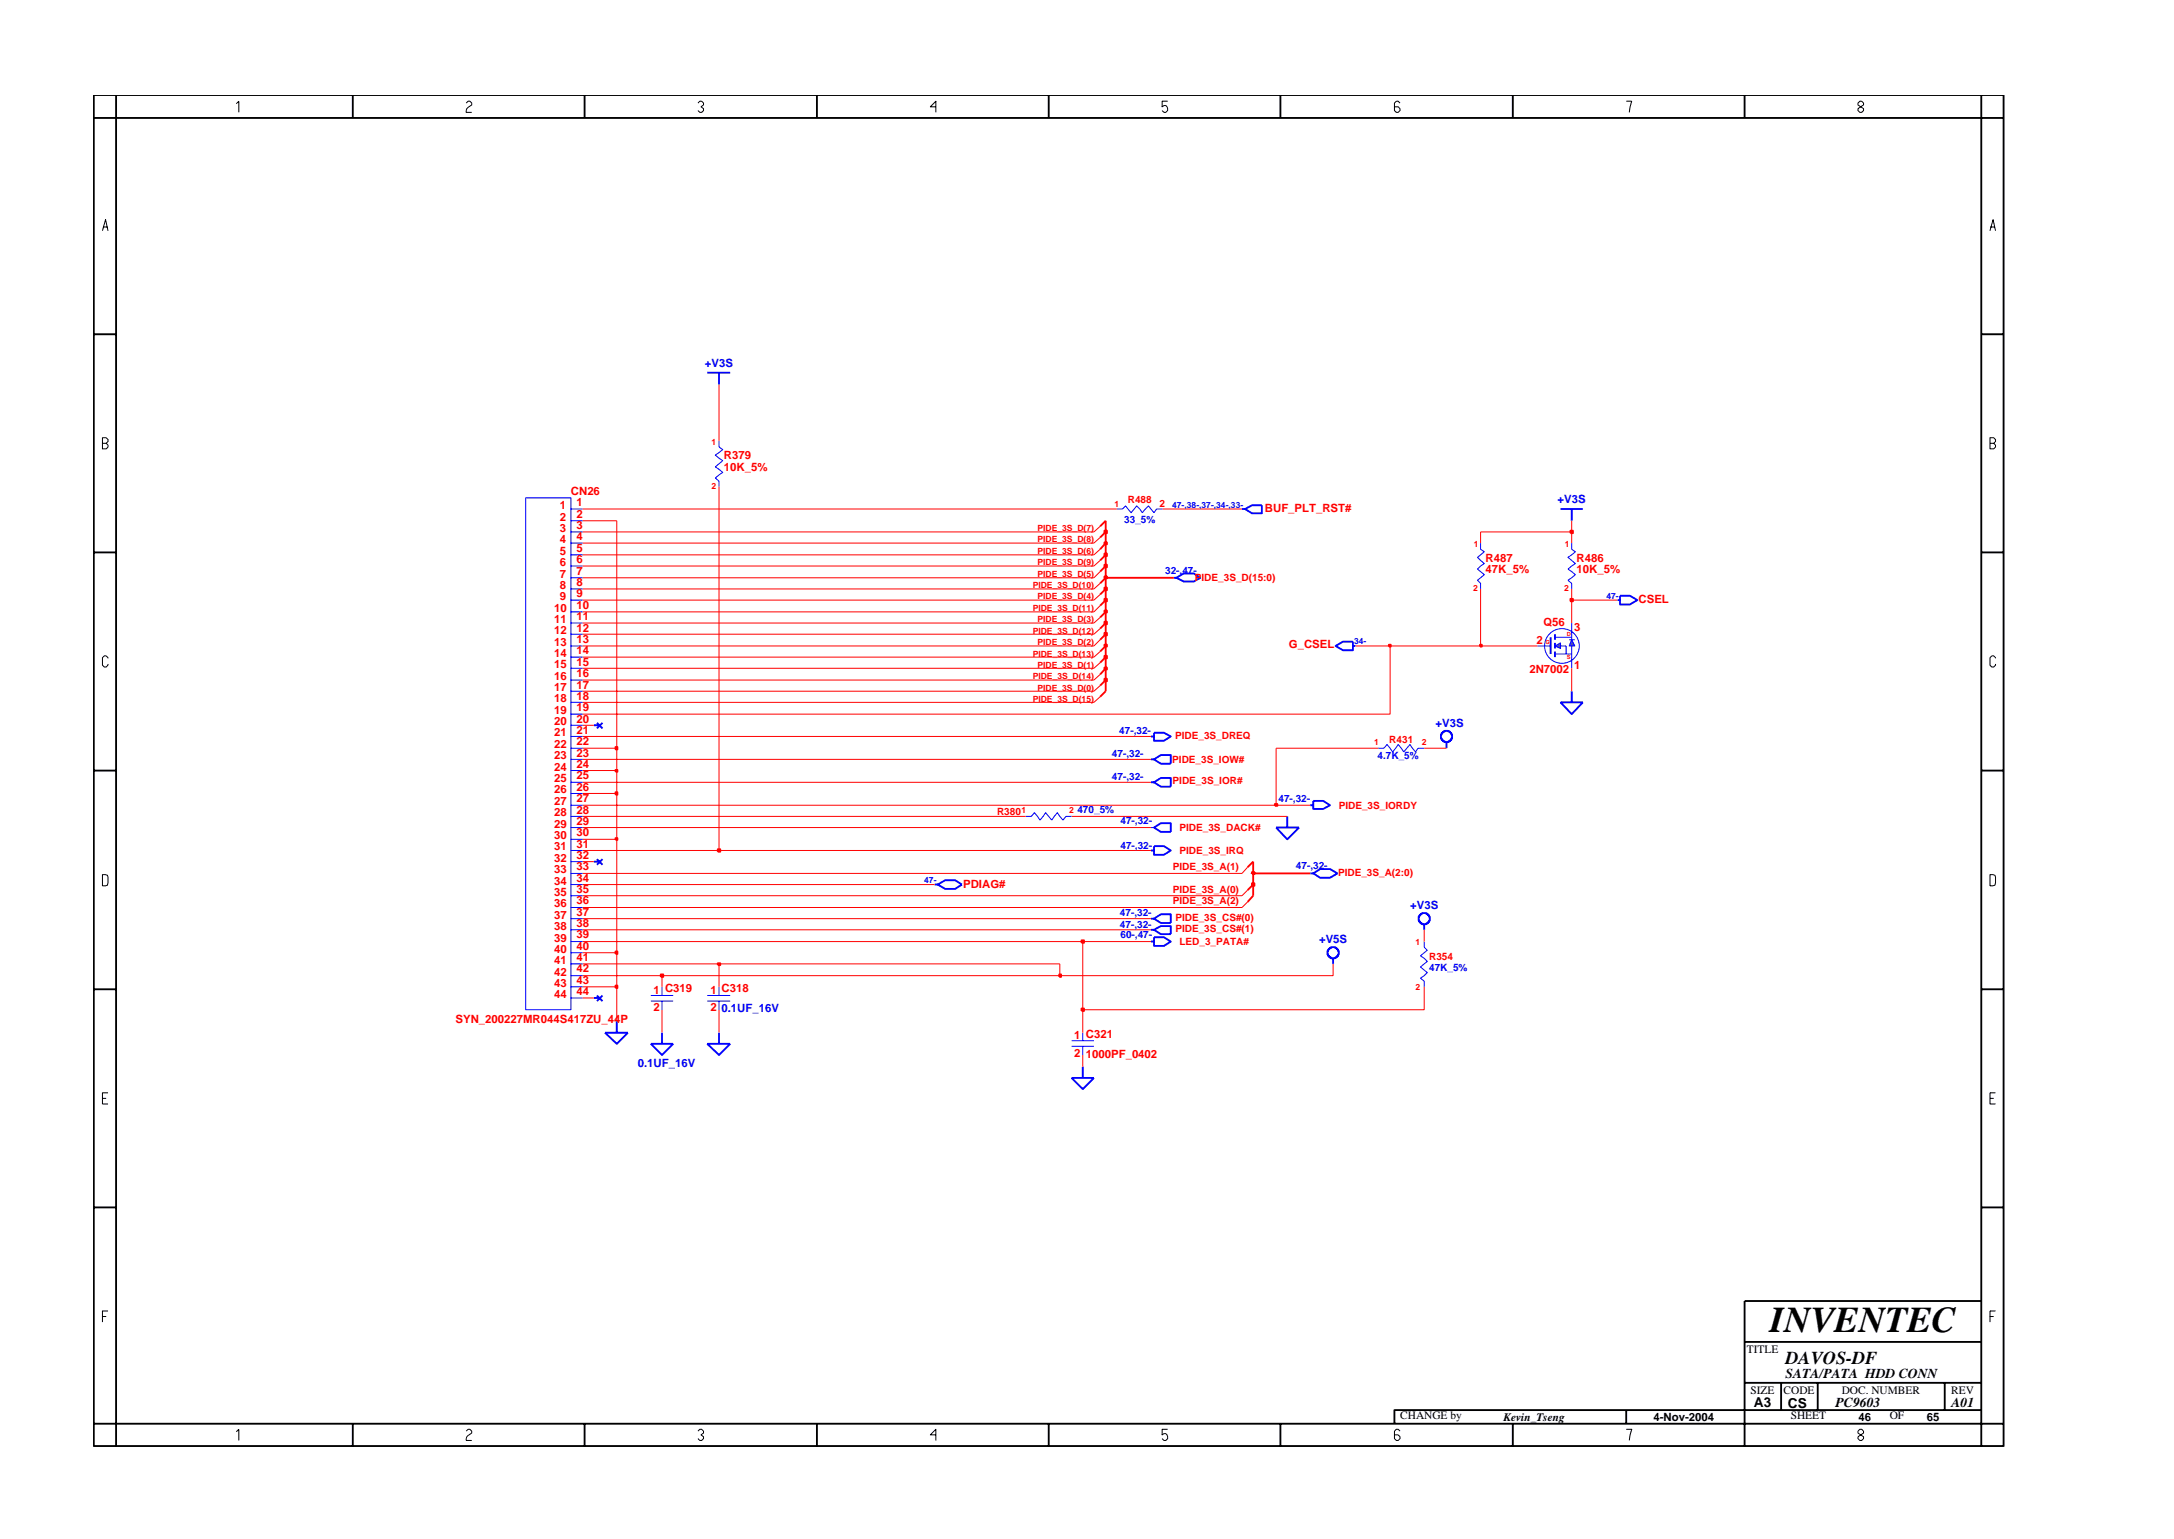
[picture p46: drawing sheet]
<svg xmlns="http://www.w3.org/2000/svg" width="297mm" height="210mm" viewBox="0 0 297 210" stroke-linecap="round" stroke-linejoin="round" font-family="sans-serif">
<defs><g id="words">
<text font-size="5" x="241.8" y="182">INVENTEC</text>
<text font-size="2.5" x="244" y="186.3">DAVOS-DF</text>
<g font-size="1.9">
<text x="244" y="188.2">SATA/PATA HDD CONN</text>
<text x="239.6" y="192.2">A3</text>
<text x="244.3" y="192.3">CS</text>
<text x="250.8" y="192.2">PC9603</text>
<text x="266.6" y="192.2">A01</text>
</g>
<g font-size="1.6" fill="#00f">
<text x="96.3" y="50.2">+V3S</text>
<text x="212.8" y="68.8">+V3S</text>
<text x="196.1" y="99.3">+V3S</text>
<text x="192.7" y="124.1">+V3S</text>
<text x="180.2" y="128.8">+V5S</text>
<text x="98.6" y="138.3">0.1UF_16V</text>
<text x="87.2" y="145.7">0.1UF_16V</text>
</g>
<g font-size="1.6" fill="#f00">
<text x="98.9" y="62.8">R379</text>
<text x="98.9" y="64.3">10K_5%</text>
<text x="76.5" y="71.1">2</text>
<text x="76.5" y="69.5">1</text>
<text x="78" y="67.7">CN26</text>
<text x="78.8" y="70.7">2</text>
<text x="78.8" y="69.2">1</text>
<text x="172.8" y="70">BUF_PLT_RST#</text>
<text x="76.5" y="75.8">5</text>
<text x="76.5" y="77.3">6</text>
<text x="76.5" y="74.2">4</text>
<text x="76.5" y="72.7">3</text>
<text x="78.8" y="75.4">5</text>
<text x="78.8" y="77">6</text>
<text x="78.8" y="73.8">4</text>
<text x="78.8" y="72.3">3</text>
<text x="203" y="76.7">R487</text>
<text x="215.4" y="76.7">R486</text>
<text x="75.7" y="83.6">10</text>
<text x="76.5" y="78.9">7</text>
<text x="76.5" y="80.5">8</text>
<text x="76.5" y="82">9</text>
<text x="78.8" y="78.5">7</text>
<text x="78.8" y="80.1">8</text>
<text x="78.8" y="81.6">9</text>
<text x="78.8" y="83.1">10</text>
<text x="203" y="78.3">47K_5%</text>
<text x="215.4" y="78.3">10K_5%</text>
<text x="223.9" y="82.4">CSEL</text>
<text x="75.7" y="85.1">11</text>
<text x="75.7" y="86.6">12</text>
<text x="75.7" y="88.3">13</text>
<text x="75.7" y="89.8">14</text>
<text x="78.8" y="84.8">11</text>
<text x="78.8" y="86.3">12</text>
<text x="78.8" y="87.8">13</text>
<text x="78.8" y="89.4">14</text>
<text x="176.1" y="88.6">G_CSEL</text>
<text x="209.9" y="88">2</text>
<text x="210.9" y="85.5">Q56</text>
<text x="215.1" y="86.2">3</text>
<text x="75.7" y="92.9">16</text>
<text x="75.7" y="94.4">17</text>
<text x="75.7" y="96">18</text>
<text x="75.7" y="91.3">15</text>
<text x="78.8" y="90.9">15</text>
<text x="78.8" y="92.5">16</text>
<text x="78.8" y="94.1">17</text>
<text x="78.8" y="95.6">18</text>
<text x="209" y="92">2N7002</text>
<text x="215.1" y="91.4">1</text>
<text x="75.7" y="97.6">19</text>
<text x="75.7" y="99.1">20</text>
<text x="75.7" y="100.6">21</text>
<text x="78.8" y="101.8">22</text>
<text x="78.8" y="97.1">19</text>
<text x="78.8" y="98.7">20</text>
<text x="78.8" y="100.3">21</text>
<text x="75.7" y="103.7">23</text>
<text x="75.7" y="105.3">24</text>
<text x="75.7" y="106.9">25</text>
<text x="75.7" y="102.2">22</text>
<text x="78.8" y="103.4">23</text>
<text x="78.8" y="104.9">24</text>
<text x="78.8" y="106.4">25</text>
<text x="75.7" y="108.4">26</text>
<text x="75.7" y="110">27</text>
<text x="75.7" y="111.5">28</text>
<text x="75.7" y="113.1">29</text>
<text x="78.8" y="108">26</text>
<text x="78.8" y="109.6">27</text>
<text x="78.8" y="111.2">28</text>
<text x="78.8" y="112.7">29</text>
<text x="75.7" y="114.7">30</text>
<text x="75.7" y="116.2">31</text>
<text x="75.7" y="117.7">32</text>
<text x="75.7" y="119.3">33</text>
<text x="78.8" y="114.2">30</text>
<text x="78.8" y="115.8">31</text>
<text x="78.8" y="117.4">32</text>
<text x="78.8" y="118.9">33</text>
<text x="75.7" y="125.5">37</text>
<text x="75.7" y="120.8">34</text>
<text x="75.7" y="122.4">35</text>
<text x="75.7" y="124">36</text>
<text x="78.8" y="120.5">34</text>
<text x="78.8" y="122">35</text>
<text x="78.8" y="123.5">36</text>
<text x="78.8" y="125.1">37</text>
<text x="131.6" y="121.3">PDIAG#</text>
<text x="75.7" y="127">38</text>
<text x="75.7" y="128.6">39</text>
<text x="75.7" y="130.2">40</text>
<text x="75.7" y="131.7">41</text>
<text x="78.8" y="126.7">38</text>
<text x="78.8" y="128.2">39</text>
<text x="78.8" y="129.8">40</text>
<text x="78.8" y="131.3">41</text>
<text x="75.7" y="133.3">42</text>
<text x="75.7" y="134.8">43</text>
<text x="75.7" y="136.3">44</text>
<text x="78.8" y="136">44</text>
<text x="78.8" y="132.8">42</text>
<text x="78.8" y="134.5">43</text>
<text x="89.3" y="135.8">1 C319</text>
<text x="97.1" y="135.8">1 C318</text>
<text x="62.2" y="139.8">SYN_200227MR044S417ZU_44P</text>
<text x="89.3" y="138.1">2</text>
<text x="97.1" y="138.1">2</text>
<text x="146.8" y="142">1 C321</text>
<text x="146.8" y="144.4">2</text>
<text x="148.4" y="144.6">1000PF_0402</text>
</g>
<g font-size="1.6">
<text x="238.7" y="184.8">TITLE</text>
<text x="239.2" y="190.4">SIZE</text>
<text x="243.7" y="190.4">CODE</text>
<text x="251.6" y="190.4">DOC. NUMBER</text>
<text x="266.6" y="190.4">REV</text>
<text x="191.3" y="193.9">CHANGE by</text>
<text x="205.4" y="194.1">Kevin_Tseng</text>
<text x="225.9" y="194.1">4-Nov-2004</text>
<text x="244.7" y="193.9">SHEET</text>
<text x="253.9" y="194.1">46</text>
<text x="258.2" y="193.9">OF</text>
<text x="263.3" y="194.1">65</text>
</g>
<g font-size="1.4" fill="#00f">
<text x="153.6" y="71.5">33_5%</text>
<text x="159.2" y="78.4">32-,47-</text>
<text x="152.9" y="100.3">47-,32-</text>
<text x="151.9" y="106.5">47-,32-</text>
<text x="151.9" y="103.4">47-,32-</text>
<text x="188.2" y="103.7">4.7K_5%</text>
<text x="147.2" y="111.1">470_5%</text>
<text x="153.1" y="112.6">47-,32-</text>
<text x="174.7" y="109.6">47-,32-</text>
<text x="153.1" y="116">47-,32-</text>
<text x="177.1" y="118.7">47-,32-</text>
<text x="153" y="125.2">47-,32-</text>
<text x="153" y="126.8">47-,32-</text>
<text x="153.1" y="128.2">60-,47-</text>
<text x="195.3" y="132.6">47K_5%</text>
</g>
<g font-size="1.4" fill="#f00">
<text x="154.1" y="68.8">R488</text>
<text x="158.4" y="69.2">2</text>
<text x="163.3" y="79.4">PIDE_3S_D(15:0)</text>
<text x="160.6" y="101">PIDE_3S_DREQ</text>
<text x="189.8" y="101.5">R431</text>
<text x="160.2" y="104.3">PIDE_3S_IOW#</text>
<text x="160.2" y="107.1">PIDE_3S_IOR#</text>
<text x="136.2" y="111.4">R380</text>
<text x="161.1" y="113.6">PIDE_3S_DACK#</text>
<text x="182.9" y="110.5">PIDE_3S_IORDY</text>
<text x="160.2" y="118.9">PIDE_3S_A(1)</text>
<text x="161.1" y="116.7">PIDE_3S_IRQ</text>
<text x="182.8" y="119.7">PIDE_3S_A(2:0)</text>
<text x="160.2" y="123.6">PIDE_3S_A(2)</text>
<text x="160.2" y="122">PIDE_3S_A(0)</text>
<text x="160.6" y="125.8">PIDE_3S_CS#(0)</text>
<text x="160.6" y="127.4">PIDE_3S_CS#(1)</text>
<text x="161.1" y="129.1">LED_3_PATA#</text>
<text x="195.3" y="131.2">R354</text>
</g>
<g font-size="1.2" fill="#f00">
<text x="97.2" y="60.8">1</text>
<text x="97.2" y="66.8">2</text>
<text x="152.3" y="69.2">1</text>
<text x="141.8" y="77.2">PIDE_3S_D(9)</text>
<text x="141.8" y="75.7">PIDE_3S_D(6)</text>
<text x="141.8" y="74.1">PIDE_3S_D(8)</text>
<text x="141.8" y="72.6">PIDE_3S_D(7)</text>
<text x="201.4" y="74.8">1</text>
<text x="213.8" y="74.8">1</text>
<text x="141.1" y="83.4">PIDE_3S_D(11)</text>
<text x="141.1" y="80.4">PIDE_3S_D(10)</text>
<text x="141.8" y="81.9">PIDE_3S_D(4)</text>
<text x="141.8" y="78.8">PIDE_3S_D(5)</text>
<text x="201.3" y="80.8">2</text>
<text x="213.7" y="80.8">2</text>
<text x="141.1" y="89.7">PIDE_3S_D(13)</text>
<text x="141.1" y="86.6">PIDE_3S_D(12)</text>
<text x="141.8" y="88.1">PIDE_3S_D(2)</text>
<text x="141.8" y="85">PIDE_3S_D(3)</text>
<text x="141.1" y="92.8">PIDE_3S_D(14)</text>
<text x="141.1" y="95.9">PIDE_3S_D(15)</text>
<text x="141.8" y="91.2">PIDE_3S_D(1)</text>
<text x="141.8" y="94.3">PIDE_3S_D(0)</text>
<text x="187.7" y="101.8">1</text>
<text x="194.3" y="101.8">2</text>
<text x="139.6" y="111.1">1</text>
<text x="146.1" y="111.1">2</text>
<text x="193.4" y="129.1">1</text>
<text x="193.4" y="135.2">2</text>
</g>
<g font-size="1.2" fill="#00f">
<text x="160.2" y="69.4">47-,38-,37-,34-,33-</text>
<text x="219.5" y="81.8">47-</text>
<text x="185" y="88">34-</text>
<text x="126.3" y="120.7">47-</text>
</g>
<g font-size=".8" fill="#f00">
<text x="211.2" y="88">G</text>
<text x="214.1" y="86.9">D</text>
<text x="214.1" y="90.1">S</text>
</g>
</g></defs>
<g fill="none" stroke="#00f" stroke-width=".25">
<path d="M169.7 69.5h.4M170.1 69.5l1-.5h1.3v1.1h-1.3zM213.2 69.5h3.1M214.7 69.5v1.6M211.9 87.1v2.3M213.2 96h3.1l-1.6 1.6zM214.7 94.4v1.6M157.3 103.7h.4M157.3 106.9h.4M157.3 116.2h.4M157.3 100.6h.4M157.7 103.7l.9-.5h1.4v1.1h-1.4z"/>
<path d="M157.7 106.9l.9-.6h1.4v1.2h-1.4zM157.7 115.6h1.3l1 .6-1 .6h-1.3zM157.7 100.1h1.3l1 .5-1 .6h-1.3zM157.7 113.1l.9-.6h1.4v1.2h-1.4zM174.4 113.1h3.1l-1.6 1.6zM175.9 111.5v1.6M179 110h.4M179.4 109.4h1.4l.9 .6-.9 .5h-1.4zM197.1 100h.1a.72 .72 0 0 1 .9 0l.3 .4v.5l-.5 .5h-.5l-.4-.4-.1-.6zM197.6 101.5v.7M127.7 120.8h.4M128.1 120.8l1-.5h1.4l.9 .5-.9 .6h-1.4z"/>
<path d="M157.3 128.6h.4M157.3 127h.4M157.7 128h1.3l1 .6-1 .6h-1.3zM157.7 127l.9-.5h1.4v1.1h-1.4zM88.9 142.6h3.1l-1.5 1.5zM90.5 141.1v1.5M146.4 147.3h3.1l-1.6 1.5zM147.9 145.7v1.6"/>
</g>
<g fill="none" stroke="#00f" stroke-width=".14">
<path d="M71.8 68h6.2v70h-6.2zM78 71.1h1.6M78 69.5h1.6M78 74.2h1.6M78 72.7h1.6M78 77.3h1.6M78 75.8h1.6M78 78.9h1.6M152.6 69.5h.8l.4-.4 .7 .9 .8-.9 .8 .9 .8-.9 .8 .9 .3-.5h.9M202.3 74.2v.8l.5 .4-.9 .7 .9 .9-.9 .8 .9 .7-.9 .8 .4 .4v.8M214.7 74.2v.8l.6 .4-1.1 .7 1.1 .9-1.1 .8 1.1 .7-1.1 .8 .5 .4v.8M78 80.5h1.6"/>
<path d="M78 83.6h1.6M78 82h1.6M78 86.6h1.6M78 85.1h1.6M78 89.8h1.6M78 88.3h1.6M78 92.9h1.6M78 91.3h1.6M78 96h1.6M78 94.4h1.6M78 99.1h1.6M78 97.6h1.6"/>
<path d="M210.1 88.3h1.8M78 102.2h1.6M78 100.6h1.6M78 105.3h1.6M78 103.7h1.6M78 108.4h1.6M78 106.9h1.6M78 111.5h1.6M78 110h1.6M78 114.7h1.6M78 113.1h1.6M78 117.7h1.6"/>
<path d="M78 116.2h1.6M78 119.3h1.6M140.2 111.5h.7l.4-.5 .8 1 .8-1 .8 1 .8-1 .7 1 .5-.5h.7M157.3 113.1h.4M170.9 119.3h.3M78 120.8h1.6M78 124h1.6M78 122.4h1.6M78 127h1.6M78 125.5h1.6M78 130.2h1.6M78 128.6h1.6"/>
<path d="M78 131.7h1.6M78 133.3h1.6M78 134.8h1.6M78 136.3h1.6M88.9 136h3.1M88.9 136.8h3.1M90.5 134.8v1.2M90.5 136.8v1.2M146.4 142.2h3.1M146.4 142.9h3.1M147.9 141.1v1.1M147.9 142.9v1.2"/>
</g>
<path d="M150.3 78.1l-.8 .8M150.3 75l-.8 .8M150.3 76.6l-.8 .7M150.3 71.9l-.8 .8M150.3 87.4l-.8 .9M150.3 89l-.8 .8M150.3 90.5l-.8 .8M150.3 92.1l-.8 .8M150.3 85.9l-.8 .7M170.5 121.6l-.8 .8M170.5 123.2l-.8 .8" fill="none" stroke="#f00" stroke-width=".14"/>
<path d="M151.1 77.3l-.8 .8M151.1 74.2l-.8 .8M151.1 75.8l-.8 .8M151.1 71.1l-.8 .8M151.1 86.6l-.8 .8M151.1 88.3l-.8 .7M151.1 89.8l-.8 .7M151.1 91.3l-.8 .8M151.1 85.1l-.8 .8M171.2 120.8l-.7 .8M171.2 122.4l-.7 .8" fill="none" stroke="#f00" stroke-width=".25"/>
<path d="M214.7 87.4l.5 .9h-.8z" fill="#3c3cc8"/>
<path d="M214.4 87.4h.8M214.7 87.4l.5 .9h-.8z" fill="none" stroke="#00f" stroke-width=".14"/>
<path d="M212.5 88.3l.7-.5v.8z" fill="#3c3cc8"/>
<g fill="none" stroke="#00f" stroke-width=".14">
<path d="M98.2 60.2v.9l.5 .3-1 .8 1 .7-1 .9 1 .7-1 .8 .5 .4v.8M212.5 88.3l.7-.5v.8zM212.5 89.4h2.2M212.5 87.1h2.2M213.2 88.3h.8v1.1M214.7 85.1v2.3M214.7 88.3v3M188.3 102.2h.8l.4-.5 .8 1 .7-1 .8 1 .8-1 .8 1 .3-.5h.9M96.6 136h3.2M96.6 136.8h3.2M98.2 134.8v1.2M98.2 136.8v1.2"/>
<path d="M194.6 128.6v.8l.4 .4-.9 .8 .9 .7-.9 .8 .9 .8-.9 .7 .5 .5v.7"/>
<circle cx="213.4" cy="88.3" r="2.37"/>
</g>
<g fill="none" stroke="#00f" stroke-width=".25">
<path d="M96.6 50.9h3.2M98.2 50.9v1.6M160.4 78.9h.3M160.7 78.9l1-.6h1.4l.9 .6-.9 .5h-1.4zM81.1 99.1h.8M81.6 98.7l.7 .8M82.3 98.7l-.7 .8M182.5 88.3l1-.6h1.4v1.1h-1.4zM184.9 88.3h.3M212.5 86.6v.8M212.5 87.8v.8M212.5 89v.8"/>
<path d="M221 82h.3M221.3 81.4h1.4l1 .6-1 .6h-1.4zM81.1 117.7h.8M81.6 117.4l.7 .7M82.3 117.4l-.7 .7M179 119.3h.4M179.4 119.3l1-.6h1.3l1 .6-1 .6h-1.3zM81.1 136.3h.8M81.6 136l.7 .8M82.3 136l-.7 .8M84.3 139.5v1.6M157.3 125.5h.4"/>
<path d="M157.7 125.5l.9-.6h1.4v1.2h-1.4zM181.7 129.5l.7-.1 .4 .3 .1 .7-.3 .4-.7 .1-.4-.3-.1-.7zM182.1 130.9v.8M193.9 125.1l.3-.2a.72 .72 0 0 1 .9 0l.3 .4v.5l-.6 .5h-.5l-.4-.4v-.1h-.1zM194.6 126.3v.7M82.7 141.1h3.1l-1.5 1.5zM96.6 142.6h3.2l-1.6 1.5zM98.2 141.1v1.5"/>
</g>
<g fill="none" stroke="#f00" stroke-width=".14">
<path d="M150.3 79.7l-.8 .8M150.3 73.4l-.8 .8M150.3 84.4l-.8 .7M150.3 95.2l-.8 .8M150.3 81.2l-.8 .8M150.3 82.7l-.8 .9M150.3 93.7l-.8 .7M170.5 118.5l-.8 .8M84.3 134.8v4.7M90.5 138v3.1M98.2 138v3.1M147.9 138v3.1"/>
<path d="M147.9 144.1v1.6"/>
</g>
<path d="M151.1 78.9l-.8 .8M151.1 72.7l-.8 .7M151.1 83.6l-.8 .8M151.1 94.4l-.8 .8M151.1 80.5l-.8 .7M151.1 82l-.8 .7M151.1 92.9l-.8 .8M171.2 117.7l-.7 .8" fill="none" stroke="#f00" stroke-width=".25"/>
<path d="M147.8 137.8h.3v.3h-.3z" fill-rule="evenodd" fill="#8e2323"/>
<path d="M147.8 137.8h.3v.3h-.3z" fill="none" stroke="#f00" stroke-width=".25"/>
<path d="M79.6 136.3h1.5M79.6 134.8h4.7M147.9 128.6v9.4h46.7v-3.2" fill="none" stroke="#f00" stroke-width=".14"/>
<path d="M84.1 134.6h.3v.4h-.3z" fill-rule="evenodd" fill="#8e2323"/>
<path d="M84.1 134.6h.3v.4h-.3z" fill="none" stroke="#f00" stroke-width=".25"/>
<path d="M79.6 133.3h10.9v1.5M84.3 130.2v4.6M98.2 131.7v3.1" fill="none" stroke="#f00" stroke-width=".14"/>
<path d="M90.3 133.1h.3v.4h-.3z" fill-rule="evenodd" fill="#8e2323"/>
<path d="M90.3 133.1h.3v.4h-.3z" fill="none" stroke="#f00" stroke-width=".25"/>
<path d="M90.5 133.3h54.3" fill="none" stroke="#f00" stroke-width=".14"/>
<path d="M144.7 133.1h.3v.4h-.3z" fill-rule="evenodd" fill="#8e2323"/>
<path d="M144.7 133.1h.3v.4h-.3z" fill="none" stroke="#f00" stroke-width=".25"/>
<path d="M79.6 131.7h18.6M144.8 131.7v1.6h37.3v-1.6" fill="none" stroke="#f00" stroke-width=".14"/>
<path d="M98.1 131.6h.3v.3h-.3z" fill-rule="evenodd" fill="#8e2323"/>
<path d="M98.1 131.6h.3v.3h-.3z" fill="none" stroke="#f00" stroke-width=".25"/>
<path d="M79.6 130.2h4.7M98.2 131.7h46.6" fill="none" stroke="#f00" stroke-width=".14"/>
<path d="M84.1 130h.3v.3h-.3z" fill-rule="evenodd" fill="#8e2323"/>
<path d="M84.1 130h.3v.3h-.3z" fill="none" stroke="#f00" stroke-width=".25"/>
<path d="M84.3 114.7v15.5M79.6 128.6h68.3" fill="none" stroke="#f00" stroke-width=".14"/>
<path d="M147.8 128.5h.3v.3h-.3z" fill-rule="evenodd" fill="#8e2323"/>
<path d="M147.8 128.5h.3v.3h-.3zM171.2 120.8v1.6" fill="none" stroke="#f00" stroke-width=".25"/>
<path d="M79.6 127h77.7M79.6 125.5h77.7M79.6 124h90.1M79.6 122.4h90.1M79.6 120.8h48.1M147.9 128.6h9.4M194.6 127v1.6" fill="none" stroke="#f00" stroke-width=".14"/>
<path d="M171.1 120.7h.3v.3h-.3z" fill-rule="evenodd" fill="#8e2323"/>
<path d="M171.2 119.3v1.5M171.1 120.7h.3v.3h-.3z" fill="none" stroke="#f00" stroke-width=".25"/>
<path d="M79.6 119.3h90.1" fill="none" stroke="#f00" stroke-width=".14"/>
<path d="M171.1 119.2h.3v.2h-.3z" fill-rule="evenodd" fill="#8e2323"/>
<path d="M171.1 119.2h.3v.2h-.3zM171.2 117.7v1.6h7.8" fill="none" stroke="#f00" stroke-width=".25"/>
<path d="M79.6 117.7h1.5M79.6 116.2h18.6" fill="none" stroke="#f00" stroke-width=".14"/>
<path d="M98.1 116h.3v.4h-.3z" fill-rule="evenodd" fill="#8e2323"/>
<path d="M98.1 116h.3v.4h-.3z" fill="none" stroke="#f00" stroke-width=".25"/>
<path d="M98.2 66.5v49.7h59.1M79.6 114.7h4.7" fill="none" stroke="#f00" stroke-width=".14"/>
<path d="M84.1 114.5h.3v.3h-.3z" fill-rule="evenodd" fill="#8e2323"/>
<path d="M84.1 114.5h.3v.3h-.3z" fill="none" stroke="#f00" stroke-width=".25"/>
<path d="M79.6 113.1h77.7M79.6 111.5h60.6M79.6 110h94.8M84.3 108.4v6.3M146.4 111.5h29.5" fill="none" stroke="#f00" stroke-width=".14"/>
<path d="M174.2 109.8h.3v.3h-.3z" fill-rule="evenodd" fill="#8e2323"/>
<path d="M174.2 109.8h.3v.3h-.3z" fill="none" stroke="#f00" stroke-width=".25"/>
<path d="M79.6 108.4h4.7M174.4 102.2v7.8h4.6" fill="none" stroke="#f00" stroke-width=".14"/>
<path d="M84.1 108.2h.3v.4h-.3z" fill-rule="evenodd" fill="#8e2323"/>
<path d="M84.1 108.2h.3v.4h-.3z" fill="none" stroke="#f00" stroke-width=".25"/>
<path d="M79.6 105.3h4.7v3.1M79.6 106.9h77.7" fill="none" stroke="#f00" stroke-width=".14"/>
<path d="M84.1 105.2h.3v.2h-.3z" fill-rule="evenodd" fill="#8e2323"/>
<path d="M84.1 105.2h.3v.2h-.3z" fill="none" stroke="#f00" stroke-width=".25"/>
<path d="M79.6 102.2h4.7v3.1M79.6 103.7h77.7" fill="none" stroke="#f00" stroke-width=".14"/>
<path d="M84.1 102.1h.3v.3h-.3z" fill-rule="evenodd" fill="#8e2323"/>
<path d="M151.1 92.9v1.5M84.1 102.1h.3v.3h-.3z" fill="none" stroke="#f00" stroke-width=".25"/>
<path d="M84.3 71.1v31.1M79.6 99.1h1.5M79.6 96h69.9M79.6 94.4h69.9M79.6 92.9h69.9M189.9 88.3v9.3h-110.3M214.7 91.3v3.1M79.6 100.6h77.7M174.4 102.2h13.9M194.6 102.2h3" fill="none" stroke="#f00" stroke-width=".14"/>
<path d="M150.9 92.7h.3v.4h-.3z" fill-rule="evenodd" fill="#8e2323"/>
<path d="M150.9 92.7h.3v.4h-.3zM151.1 91.3v1.6" fill="none" stroke="#f00" stroke-width=".25"/>
<path d="M79.6 91.3h69.9" fill="none" stroke="#f00" stroke-width=".14"/>
<path d="M150.9 91.2h.3v.3h-.3z" fill-rule="evenodd" fill="#8e2323"/>
<path d="M150.9 91.2h.3v.3h-.3zM151.1 89.8v1.5" fill="none" stroke="#f00" stroke-width=".25"/>
<path d="M79.6 89.8h69.9" fill="none" stroke="#f00" stroke-width=".14"/>
<path d="M150.9 89.6h.3v.3h-.3z" fill-rule="evenodd" fill="#8e2323"/>
<path d="M150.9 89.6h.3v.3h-.3zM151.1 88.3v1.5" fill="none" stroke="#f00" stroke-width=".25"/>
<path d="M79.6 88.3h69.9" fill="none" stroke="#f00" stroke-width=".14"/>
<path d="M150.9 88.1h.3v.2h-.3z" fill-rule="evenodd" fill="#8e2323"/>
<path d="M150.9 88.1h.3v.2h-.3zM151.1 86.6v1.7" fill="none" stroke="#f00" stroke-width=".25"/>
<path d="M185.2 88.3h4.7" fill="none" stroke="#f00" stroke-width=".14"/>
<path d="M189.8 88.1h.2v.2h-.2z" fill-rule="evenodd" fill="#8e2323"/>
<path d="M189.8 88.1h.2v.2h-.2z" fill="none" stroke="#f00" stroke-width=".25"/>
<path d="M189.9 88.3h12.4" fill="none" stroke="#f00" stroke-width=".14"/>
<path d="M202.2 88.1h.3v.2h-.3z" fill-rule="evenodd" fill="#8e2323"/>
<path d="M202.2 88.1h.3v.2h-.3z" fill="none" stroke="#f00" stroke-width=".25"/>
<path d="M79.6 86.6h69.9M202.3 80.5v7.8h7.8" fill="none" stroke="#f00" stroke-width=".14"/>
<path d="M150.9 86.5h.3v.3h-.3z" fill-rule="evenodd" fill="#8e2323"/>
<path d="M150.9 86.5h.3v.3h-.3zM151.1 85.1v1.5" fill="none" stroke="#f00" stroke-width=".25"/>
<path d="M79.6 85.1h69.9" fill="none" stroke="#f00" stroke-width=".14"/>
<path d="M150.9 84.9h.3v.4h-.3z" fill-rule="evenodd" fill="#8e2323"/>
<path d="M150.9 84.9h.3v.4h-.3zM151.1 83.6v1.5" fill="none" stroke="#f00" stroke-width=".25"/>
<path d="M79.6 83.6h69.9M214.7 82v3.1" fill="none" stroke="#f00" stroke-width=".14"/>
<path d="M150.9 83.4h.3v.3h-.3z" fill-rule="evenodd" fill="#8e2323"/>
<path d="M150.9 83.4h.3v.3h-.3zM151.1 82v1.6" fill="none" stroke="#f00" stroke-width=".25"/>
<path d="M79.6 82h69.9" fill="none" stroke="#f00" stroke-width=".14"/>
<path d="M150.9 81.8h.3v.4h-.3z" fill-rule="evenodd" fill="#8e2323"/>
<path d="M150.9 81.8h.3v.4h-.3zM151.1 80.5v1.5" fill="none" stroke="#f00" stroke-width=".25"/>
<path d="M214.6 81.8h.3v.4h-.3z" fill-rule="evenodd" fill="#8e2323"/>
<path d="M214.6 81.8h.3v.4h-.3z" fill="none" stroke="#f00" stroke-width=".25"/>
<path d="M79.6 80.5h69.9M214.7 80.5v1.5h6.3" fill="none" stroke="#f00" stroke-width=".14"/>
<path d="M150.9 80.3h.3v.3h-.3z" fill-rule="evenodd" fill="#8e2323"/>
<path d="M151.1 78.9v1.6M150.9 80.3h.3v.3h-.3z" fill="none" stroke="#f00" stroke-width=".25"/>
<path d="M79.6 78.9h69.9" fill="none" stroke="#f00" stroke-width=".14"/>
<path d="M150.9 78.8h.3v.2h-.3z" fill-rule="evenodd" fill="#8e2323"/>
<path d="M150.9 78.8h.3v.2h-.3zM151.1 77.3v1.6h9.3" fill="none" stroke="#f00" stroke-width=".25"/>
<path d="M79.6 77.3h69.9" fill="none" stroke="#f00" stroke-width=".14"/>
<path d="M150.9 77.2h.3v.3h-.3z" fill-rule="evenodd" fill="#8e2323"/>
<path d="M150.9 77.2h.3v.3h-.3zM151.1 75.8v1.5" fill="none" stroke="#f00" stroke-width=".25"/>
<path d="M79.6 75.8h69.9" fill="none" stroke="#f00" stroke-width=".14"/>
<path d="M150.9 75.6h.3v.4h-.3z" fill-rule="evenodd" fill="#8e2323"/>
<path d="M150.9 75.6h.3v.4h-.3zM151.1 74.2v1.6" fill="none" stroke="#f00" stroke-width=".25"/>
<path d="M79.6 74.2h69.9" fill="none" stroke="#f00" stroke-width=".14"/>
<path d="M150.9 74.1h.3v.3h-.3z" fill-rule="evenodd" fill="#8e2323"/>
<path d="M150.9 74.1h.3v.3h-.3zM151.1 72.7v1.5" fill="none" stroke="#f00" stroke-width=".25"/>
<path d="M79.6 72.7h69.9M202.3 72.7v1.5M214.7 72.7v1.5" fill="none" stroke="#f00" stroke-width=".14"/>
<path d="M150.9 72.5h.3v.3h-.3z" fill-rule="evenodd" fill="#8e2323"/>
<path d="M150.9 72.5h.3v.3h-.3zM151.1 71.1v1.6" fill="none" stroke="#f00" stroke-width=".25"/>
<path d="M202.3 72.7h12.4" fill="none" stroke="#f00" stroke-width=".14"/>
<path d="M214.6 72.5h.3v.3h-.3z" fill-rule="evenodd" fill="#8e2323"/>
<path d="M214.6 72.5h.3v.3h-.3z" fill="none" stroke="#f00" stroke-width=".25"/>
<path d="M98.2 52.5v7.7M79.6 71.1h4.7M79.6 69.5h73M158.9 69.5h10.8M214.7 71.1v1.6" fill="none" stroke="#f00" stroke-width=".14"/>
<g fill="none" stroke="#000" stroke-width=".25">
<path d="M12.8 13h261v184.6h-261zM12.8 16.1h261M15.9 13v184.6M48.2 13v3.1M79.9 13v3.1M111.6 13v3.1M143.3 13v3.1M174.9 13v3.1M206.7 13v3.1M238.4 13v3.1M270.7 13v184.6M12.8 45.7h3.1"/>
<path d="M270.7 45.7h3.1M12.8 75.5h3.1M270.7 75.5h3.1M12.8 105.3h3.1M270.7 105.3h3.1M12.8 135.2h3.1M270.7 135.2h3.1M12.8 165h3.1M270.7 165h3.1M270.7 177.7h-32.3v19.9M12.8 194.5h261M48.2 194.5v3.1"/>
<path d="M79.9 194.5v3.1M111.6 194.5v3.1M143.3 194.5v3.1M174.9 194.5v3.1M206.7 194.5v3.1M222.2 192.6v1.9M238.4 183.3h32.3M238.4 188.9h32.3M243.4 188.9v3.7M248.4 188.9v3.7M265.7 188.9v3.7M270.7 192.6h-80.2v1.9"/>
</g>
<g fill="none" stroke="#000" stroke-width=".14">
<path d="M32.3 14.2l.3-.4v1.6M63.7 14.1l.3-.3h.2l.3 .3v.2l-.5 .4-.3 .4v.3h.8M95.4 14.1l.2-.3h.3l.2 .3v.2l-.3 .3 .3 .2v.3l-.2 .3h-.3l-.2-.3M127.9 14.6h-.8l.8-.8v1.6M159.5 13.8h-.7v.8l.2-.2a.5 .5 0 0 1 .5 .7l-.2 .3h-.3l-.2-.3M191.3 14.1l-.3-.3h-.2l-.3 .3v1l.3 .3h.2l.3-.3v-.3l-.3-.2h-.5M222.2 13.8h.8l-.4 1.6M253.9 14.1l.2-.3h.3l.2 .3v.2l-.7 .5v.3l.2 .3h.3l.2-.3v-.3l-.7-.5zM14 31.5l.4-1.5 .4 1.5M14.1 31h.6M271.9 31.5l.4-1.5 .4 1.5M272 31h.6"/>
<path d="M14 59.8h.5l.3 .3v.2l-.3 .3 .3 .2v.3l-.3 .2h-.5zM14 60.6h.5M271.9 60.6h.5l.3-.3v-.2l-.3-.3h-.5v1.5h.5l.3-.2v-.3l-.3-.2M14.8 89.9l-.3-.3h-.2l-.3 .3v1l.3 .2h.2l.3-.2v-.2M272.7 89.9l-.3-.3h-.3l-.2 .3v1l.2 .2h.3l.3-.2v-.2M14 119.5l.7 .1 .1 .2-.1 1.1-.7 .1zM271.9 119.5l.7 .1 .1 .2-.1 1.1-.7 .1zM14 150.1h.5M14.8 149.3h-.8v1.5h.8M271.9 150.1h.5M272.7 149.3h-.8v1.5h.8M14 179.9h.5"/>
<path d="M14.8 179.1h-.8v1.5M271.9 179.9h.5M272.7 179.1h-.8v1.5M32.3 195.6l.3-.3v1.5M63.7 195.5l.3-.2h.2l.3 .2v.3l-.7 .5-.1 .2v.3h.8M95.4 195.5l.2-.2h.3l.2 .2v.3l-.3 .2 .3 .3v.2l-.2 .3h-.3l-.2-.3M127.9 196h-.8l.8-.7v1.5M159.5 195.3h-.7v.7l.2-.1a.5 .5 0 0 1 .5 .6l-.2 .3h-.3l-.2-.3M191.3 195.5l-.3-.2h-.2l-.3 .2v1l.3 .3h.2l.3-.3v-.2l-.3-.3h-.5M222.2 195.3h.8l-.4 1.5M254.1 195.3l-.2 .2v.3l.7 .5v.2l-.2 .3h-.3l-.2-.3v-.2l.7-.5v-.3l-.2-.2z"/>
</g>
<use href="#words"/>
</svg>
